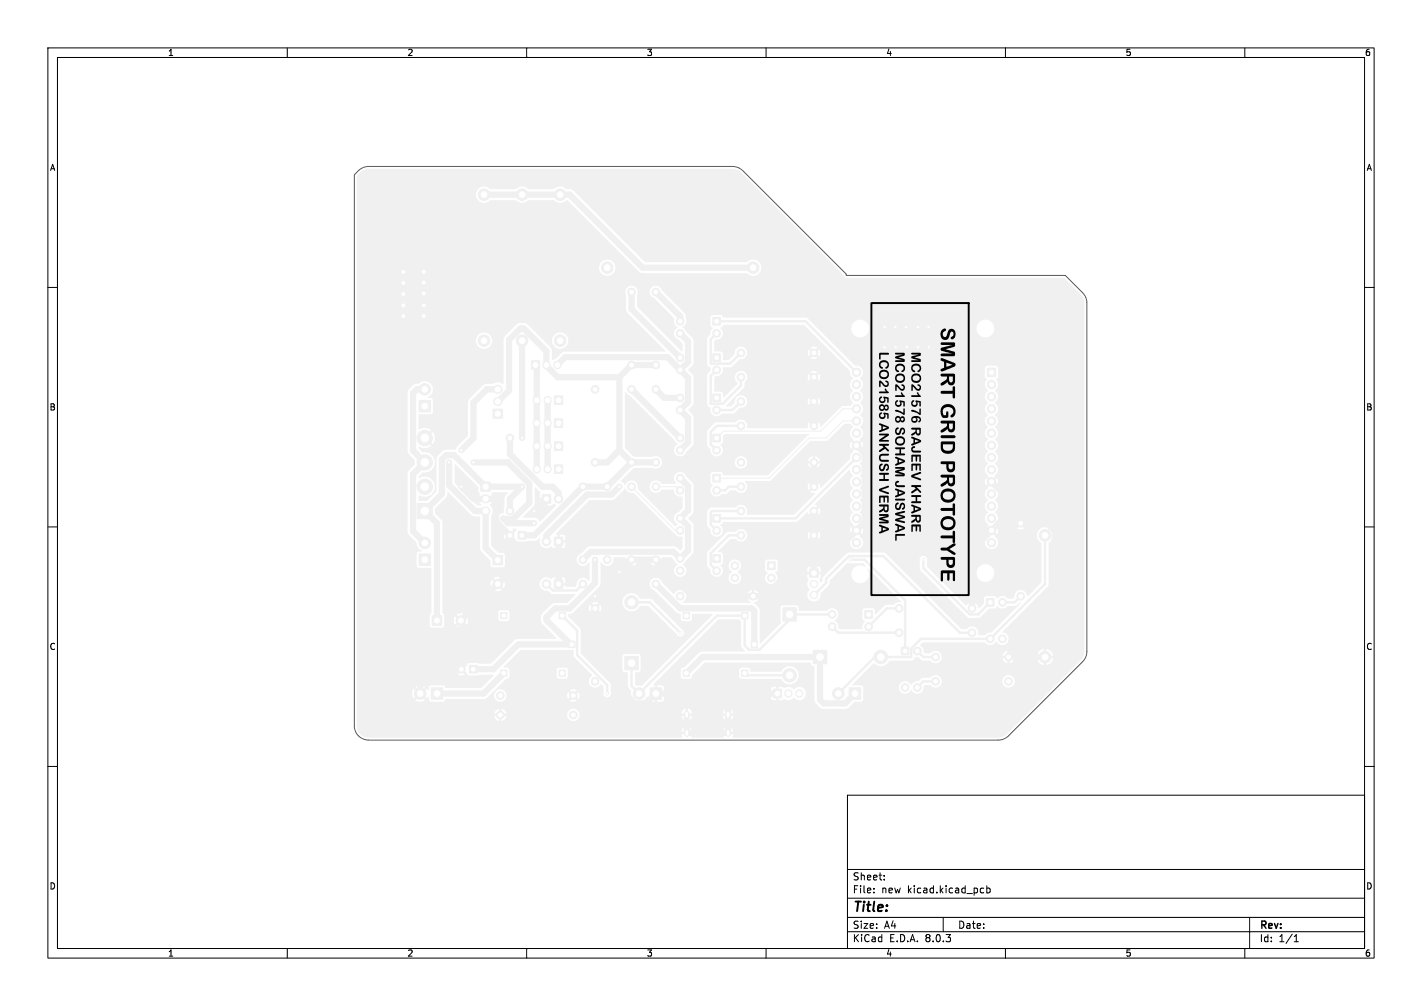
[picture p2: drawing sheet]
<svg xmlns="http://www.w3.org/2000/svg" width="297mm" height="210mm" viewBox="0 0 297 210" stroke-linecap="round" stroke-linejoin="round" font-family="sans-serif">
<defs><g id="words">
<text font-size="4.2" x="196" y="68.3" transform="rotate(90 196 68.3)">SMART GRID PROTOTYPE</text>
<g font-size="2.8">
<text x="183.3" y="73.4" transform="rotate(90 183.3 73.4)">LCO21585 ANKUSH VERMA</text>
<text x="186.6" y="73.4" transform="rotate(90 186.6 73.4)">MCO21578 SOHAM JAISWAL</text>
<text x="190" y="73.4" transform="rotate(90 190 73.4)">MCO21576 RAJEEV KHARE</text>
<text x="178" y="190.9">Title:</text>
</g>
<g font-size="2.1">
<text x="178" y="184">Sheet:</text>
<text x="178" y="186.7">File:</text>
<text x="184.1" y="186.7">new</text>
<text x="189.6" y="186.7">kicad.kicad_pcb</text>
<text x="178" y="196.9">KiCad</text>
<text x="178" y="194.1">Size:</text>
<text x="184.7" y="194.1">A4</text>
<text x="185.7" y="196.9">E.D.A.</text>
<text x="193.3" y="196.9">8.0.3</text>
<text x="200" y="194.1">Date:</text>
<text x="263" y="194.3">Rev:</text>
<text x="263" y="196.9">Id:</text>
<text x="267.1" y="196.9">1/1</text>
</g>
<g font-size="1.8">
<text x="35" y="11.9">1</text>
<text x="85" y="11.9">2</text>
<text x="135" y="11.9">3</text>
<text x="185" y="11.9">4</text>
<text x="235" y="11.9">5</text>
<text x="285" y="11.9">6</text>
<text x="10.3" y="35.9">A</text>
<text x="285.4" y="35.9">A</text>
<text x="10.3" y="85.9">B</text>
<text x="285.3" y="85.9">B</text>
<text x="10.3" y="135.9">C</text>
<text x="285.3" y="135.9">C</text>
<text x="10.3" y="185.9">D</text>
<text x="285.3" y="185.9">D</text>
<text x="35" y="199.9">1</text>
<text x="85" y="199.9">2</text>
<text x="135" y="199.9">3</text>
<text x="185" y="199.9">4</text>
<text x="235" y="199.9">5</text>
<text x="285" y="199.9">6</text>
</g>
</g></defs>
<g fill="#f0f0f0" stroke="#f0f0f0" stroke-width=".21">
<path d="M206.2 76.8h1.8v1.8h-1.8z"/>
<path d="M177.4 143.6h2.4v2.4h-2.4z"/>
<path d="M180.6 127.5h1.6v1.6h-1.6z"/>
<path d="M148.9 99h1.6v1.6h-1.6z"/>
<path d="M103 85.4h2v1.9h-2z"/>
<path d="M115.8 112.1h1.8v1.8h-1.8z"/>
<path d="M115.8 97h1.7v1.8h-1.7z"/>
<path d="M87.1 105.1h3.2v3.2h-3.2z"/>
<path d="M100.4 100.6h2v2h-2z"/>
<path d="M115.8 87.4h1.7v1.8h-1.7z"/>
<path d="M148.9 73.9h1.6v1.6h-1.6z"/>
<path d="M148.9 82.3h1.6v1.6h-1.6z"/>
<path d="M148.9 115.8h1.6v1.6h-1.6z"/>
<path d="M148.9 66.3h1.6v1.6h-1.6z"/>
<path d="M108.2 111h1.6v1.6h-1.6z"/>
<path d="M135.8 143.6h2.4v2.4h-2.4z"/>
<path d="M115.8 92.2h1.7v1.8h-1.7z"/>
<path d="M148.9 90.6h1.6v1.6h-1.6z"/>
<path d="M154.9 127.9h1.3v1.3h-1.3z"/>
<path d="M156.9 133.9h1.3v1.3h-1.3z"/>
<path d="M154.9 139.9h1.3v1.3h-1.3z"/>
<path d="M142.7 139.9h1.3v1.3h-1.3z"/>
<path d="M142.7 127.9h1.3v1.3h-1.3z"/>
<path d="M113.2 103.2h1.8v1.8h-1.8z"/>
<path d="M116.8 127.9h1.3v1.3h-1.3z"/>
<path d="M118.8 133.9h1.3v1.3h-1.3z"/>
<path d="M116.8 139.9h1.3v1.3h-1.3z"/>
<path d="M104.6 139.9h1.3v1.3h-1.3z"/>
<path d="M104.6 127.9h1.3v1.3h-1.3z"/>
<path d="M115.8 121h1.8v1.8h-1.8z"/>
<path d="M115.8 82.6h1.7v1.8h-1.7z"/>
<path d="M188.2 135.1h1.6v1.6h-1.6z"/>
<path d="M163.5 126.9h2.8v2.8h-2.8z"/>
<path d="M111 75.3h1.7v1.8h-1.7z"/>
<path d="M103 115.9h2v2h-2z"/>
<path d="M90.3 128.5h2v2h-2z"/>
<path d="M87.5 83.6h2.4v2.4h-2.4z"/>
<path d="M161.5 143.9h1.7v1.8h-1.7z"/>
<path d="M169.1 118.8h1.8v1.7h-1.8z"/>
<path d="M206 124.9h1.6v1.6h-1.6z"/>
<path d="M98 138.9h1.6v1.6h-1.6z"/>
<path d="M160.3 117.3h1.6v1.6h-1.6z"/>
<path d="M169.9 135.8h2.8v2.8h-2.8z"/>
<path d="M90.1 143.6h2.4v2.4h-2.4z"/>
<path d="M148.9 107.4h1.6v1.6h-1.6z"/>
<path d="M87.5 115.6h2.4v2.4h-2.4z"/>
<path d="M130.5 137h2.8v2.8h-2.8z"/>
<circle cx="187.8" cy="132.1" r=".8"/>
<circle cx="203" cy="132.1" r=".8"/>
<circle cx="207.1" cy="80.3" r=".88"/>
<circle cx="207.1" cy="82.8" r=".88"/>
<circle cx="207.1" cy="85.3" r=".88"/>
<circle cx="207.1" cy="87.9" r=".88"/>
<circle cx="207.1" cy="90.4" r=".88"/>
<circle cx="207.1" cy="93" r=".88"/>
<circle cx="207.1" cy="95.5" r=".88"/>
<circle cx="207.1" cy="98" r=".88"/>
<circle cx="207.1" cy="100.6" r=".88"/>
<circle cx="207.1" cy="103.1" r=".88"/>
<circle cx="207.1" cy="105.7" r=".88"/>
<circle cx="207.1" cy="108.2" r=".88"/>
<circle cx="207.1" cy="110.7" r=".88"/>
<circle cx="207.1" cy="113.3" r=".88"/>
<circle cx="178.9" cy="113.3" r=".88"/>
<circle cx="178.9" cy="110.7" r=".88"/>
<circle cx="178.9" cy="108.2" r=".88"/>
<circle cx="178.9" cy="105.7" r=".88"/>
<circle cx="178.9" cy="103.1" r=".88"/>
<circle cx="178.9" cy="100.6" r=".88"/>
<circle cx="178.9" cy="98" r=".88"/>
<circle cx="178.9" cy="95.5" r=".88"/>
<circle cx="178.9" cy="93" r=".88"/>
<circle cx="178.9" cy="90.4" r=".88"/>
<circle cx="178.9" cy="87.9" r=".88"/>
<circle cx="178.9" cy="85.3" r=".88"/>
<circle cx="178.9" cy="82.8" r=".88"/>
<circle cx="178.9" cy="80.3" r=".88"/>
<circle cx="178.9" cy="77.7" r=".88"/>
<circle cx="187.8" cy="127" r=".8"/>
<circle cx="203" cy="127" r=".8"/>
<circle cx="137" cy="101.6" r=".8"/>
<circle cx="137" cy="116.8" r=".8"/>
<circle cx="175.1" cy="144.8" r="1.2"/>
<circle cx="170" cy="88.9" r=".8"/>
<circle cx="154.8" cy="88.9" r=".8"/>
<circle cx="181.4" cy="130.8" r=".8"/>
<circle cx="173.8" cy="130.8" r=".8"/>
<circle cx="173.8" cy="128.3" r=".8"/>
<circle cx="149.7" cy="102.4" r=".8"/>
<circle cx="142.1" cy="102.4" r=".8"/>
<circle cx="142.1" cy="99.8" r=".8"/>
<circle cx="124.3" cy="127" r=".8"/>
<circle cx="124.3" cy="142.2" r=".8"/>
<circle cx="114.1" cy="113" r=".9"/>
<circle cx="126.8" cy="55.9" r="1.2"/>
<circle cx="157.3" cy="55.9" r="1.2"/>
<circle cx="170" cy="101.6" r=".8"/>
<circle cx="154.8" cy="101.6" r=".8"/>
<circle cx="88.7" cy="101.6" r="1.6"/>
<circle cx="88.7" cy="96.5" r="1.6"/>
<circle cx="88.7" cy="91.4" r="1.6"/>
<circle cx="126.8" cy="101.6" r=".8"/>
<circle cx="126.8" cy="116.8" r=".8"/>
<circle cx="131.9" cy="101.6" r=".8"/>
<circle cx="131.9" cy="116.8" r=".8"/>
<circle cx="137" cy="76.2" r=".8"/>
<circle cx="137" cy="61" r=".8"/>
<circle cx="218.3" cy="111.8" r="1.2"/>
<circle cx="218.3" cy="137.2" r="1.2"/>
<circle cx="170" cy="106.7" r=".8"/>
<circle cx="154.8" cy="106.7" r=".8"/>
<circle cx="154.8" cy="96.5" r=".8"/>
<circle cx="170" cy="96.5" r=".8"/>
<circle cx="170" cy="78.7" r=".8"/>
<circle cx="154.8" cy="78.7" r=".8"/>
<circle cx="124.3" cy="96.5" r=".8"/>
<circle cx="124.3" cy="81.3" r=".8"/>
<circle cx="137" cy="121.9" r=".8"/>
<circle cx="121.7" cy="121.9" r=".8"/>
<circle cx="109" cy="71.1" r="1.2"/>
<circle cx="109" cy="40.6" r="1.2"/>
<circle cx="149.7" cy="77.2" r=".8"/>
<circle cx="142.1" cy="77.2" r=".8"/>
<circle cx="142.1" cy="74.7" r=".8"/>
<circle cx="121.7" cy="116.8" r=".8"/>
<circle cx="121.7" cy="101.6" r=".8"/>
<circle cx="119.7" cy="149.2" r=".8"/>
<circle cx="104.5" cy="149.2" r=".8"/>
<circle cx="131.9" cy="96.5" r=".8"/>
<circle cx="131.9" cy="81.3" r=".8"/>
<circle cx="170" cy="83.8" r=".8"/>
<circle cx="154.8" cy="83.8" r=".8"/>
<circle cx="149.7" cy="85.6" r=".8"/>
<circle cx="142.1" cy="85.6" r=".8"/>
<circle cx="142.1" cy="83.1" r=".8"/>
<circle cx="149.7" cy="119.1" r=".8"/>
<circle cx="142.1" cy="119.1" r=".8"/>
<circle cx="142.1" cy="116.6" r=".8"/>
<circle cx="149.7" cy="69.6" r=".8"/>
<circle cx="142.1" cy="69.6" r=".8"/>
<circle cx="142.1" cy="67.1" r=".8"/>
<circle cx="106.5" cy="106.7" r=".8"/>
<circle cx="106.5" cy="91.4" r=".8"/>
<circle cx="119.7" cy="145.2" r=".8"/>
<circle cx="104.5" cy="145.2" r=".8"/>
<circle cx="213.2" cy="109.2" r=".8"/>
<circle cx="213.2" cy="124.5" r=".8"/>
<circle cx="106.5" cy="111.8" r=".8"/>
<circle cx="170" cy="111.8" r=".8"/>
<circle cx="154.8" cy="111.8" r=".8"/>
<circle cx="133.5" cy="144.8" r="1.2"/>
<circle cx="149.7" cy="94" r=".8"/>
<circle cx="142.1" cy="94" r=".8"/>
<circle cx="142.1" cy="91.4" r=".8"/>
<circle cx="142.1" cy="124.5" r=".8"/>
<circle cx="157.3" cy="124.5" r=".8"/>
<circle cx="116.7" cy="104.1" r=".9"/>
<circle cx="114.1" cy="121.9" r=".9"/>
<circle cx="191.6" cy="135.9" r=".8"/>
<circle cx="191.6" cy="143.5" r=".8"/>
<circle cx="189" cy="143.5" r=".8"/>
<circle cx="131.9" cy="76.2" r=".8"/>
<circle cx="131.9" cy="61" r=".8"/>
<circle cx="164.9" cy="141" r="1.4"/>
<circle cx="104" cy="121.9" r="1"/>
<circle cx="96.3" cy="129.5" r="1"/>
<circle cx="101.1" cy="71.1" r="1.2"/>
<circle cx="101.1" cy="40.6" r="1.2"/>
<circle cx="88.7" cy="81.3" r="1.2"/>
<circle cx="170" cy="73.7" r=".8"/>
<circle cx="154.8" cy="73.7" r=".8"/>
<circle cx="210.6" cy="142.2" r=".8"/>
<circle cx="195.4" cy="142.2" r=".8"/>
<circle cx="209.4" cy="125.7" r=".8"/>
<circle cx="209.4" cy="133.4" r=".8"/>
<circle cx="206.8" cy="133.4" r=".8"/>
<circle cx="96.3" cy="139.7" r=".8"/>
<circle cx="161.1" cy="120.6" r=".8"/>
<circle cx="153.5" cy="120.6" r=".8"/>
<circle cx="153.5" cy="118.1" r=".8"/>
<circle cx="195.4" cy="137.2" r=".8"/>
<circle cx="210.6" cy="137.2" r=".8"/>
<circle cx="137" cy="96.5" r=".8"/>
<circle cx="137" cy="81.3" r=".8"/>
<circle cx="117" cy="71.1" r="1.2"/>
<circle cx="117" cy="40.6" r="1.2"/>
<circle cx="184" cy="137.2" r="1.4"/>
<circle cx="87.8" cy="144.8" r="1.2"/>
<circle cx="149.7" cy="110.7" r=".8"/>
<circle cx="142.1" cy="110.7" r=".8"/>
<circle cx="142.1" cy="108.2" r=".8"/>
<circle cx="88.7" cy="113.3" r="1.2"/>
<circle cx="131.9" cy="125.7" r="1.4"/>
<circle cx="189.3" cy="68.3" r=".3"/>
<circle cx="96.3" cy="101.6" r=".3"/>
<circle cx="84.3" cy="61.4" r=".45"/>
<circle cx="187.1" cy="72.5" r=".3"/>
<circle cx="124.3" cy="124.5" r=".3"/>
<circle cx="84.3" cy="63.8" r=".45"/>
<circle cx="189.4" cy="72.5" r=".3"/>
<circle cx="88.5" cy="56.8" r=".45"/>
<circle cx="187" cy="68.3" r=".3"/>
<circle cx="84.3" cy="59.1" r=".45"/>
<circle cx="84.3" cy="56.8" r=".45"/>
<circle cx="88.5" cy="65.9" r=".45"/>
<circle cx="84.3" cy="66" r=".45"/>
<circle cx="191.8" cy="72.5" r=".3"/>
<circle cx="88.5" cy="61.2" r=".45"/>
<circle cx="194" cy="72.5" r=".3"/>
<circle cx="191.8" cy="68.3" r=".3"/>
<circle cx="184.8" cy="72.5" r=".3"/>
<circle cx="88.5" cy="63.8" r=".45"/>
<circle cx="111.6" cy="106.7" r=".3"/>
<circle cx="129.4" cy="119.4" r=".3"/>
<circle cx="88.5" cy="59" r=".45"/>
<circle cx="184.8" cy="68.3" r=".3"/>
<circle cx="193.9" cy="68.3" r=".3"/>
<circle cx="109" cy="101.6" r=".3"/>
<circle cx="93.8" cy="96.5" r=".3"/>
<circle cx="96.3" cy="94" r=".3"/>
<circle cx="126.8" cy="144.8" r=".3"/>
<circle cx="124.3" cy="116.8" r=".3"/>
<circle cx="142.1" cy="132.1" r=".3"/>
<circle cx="109" cy="91.4" r=".3"/>
<circle cx="111.6" cy="109.2" r=".3"/>
<circle cx="98.9" cy="96.5" r=".3"/>
<circle cx="129.4" cy="101.6" r=".3"/>
<circle cx="192.9" cy="116.8" r=".3"/>
<circle cx="177.6" cy="116.8" r=".3"/>
</g>
<path d="M103.9 83.8h.1M103.9 81.3h.1M101.4 104.1h.1M101.4 106.7h.1" fill="none" stroke="#f0f0f0" stroke-width="1.9"/>
<g fill="none" stroke="#f0f0f0" stroke-width="1.7">
<path d="M114.1 76.2h.1M116.4 76.2h.1M112.1 83.5v.1M112.1 88.3v.1M112.1 93.1v.1M112.1 97.9v.1M114.4 83.5v.1M114.4 88.3v.1M114.4 93.1v.1M114.4 97.9v.1M170 121.9h.1M170 124.2h.1"/>
<path d="M164.7 144.7v.1M166.9 144.7v.1"/>
</g>
<path d="M143.4 148.9v.6M143.4 152.7v.6M152.1 148.9v.6M152.1 152.7v.6" fill="none" stroke="#f0f0f0" stroke-width="1.1"/>
<g fill="none" stroke="#f0f0f0" stroke-width="1.3">
<path d="M101.1 40.6h17.9l15.2 15.3h23.1M109 71.1v20.3M111.8 76.2l.3 .3v21.4M116.4 76.2l1.7-1.6h21.3l4.3 4.3v5l-1.6 1.7 1.6 1.6v5.1l-1.6 1.7M129.4 78.7h-12.9l-2.4-2.3v-3.1l-4.7-4.7h-.7l-2.4 2.3v10.6l-2.3 2.3M129.4 78.7v15.3M131.9 61v3.5l10.2 10.2M137 76.2h-5.1l-2.5 2.5M137 61l5.1 5v1.1M142.1 69.6l1.6 1.6v4.4l-1.6 1.6M170 78.7v10.2M88.7 81.3h-1.7l-.7 .7v12.1l2.4 2.4-2.4 2.5v11.9l2.4 2.4"/>
<path d="M93.8 96.5v4.8l5.4 5.4h2.2v7.7l2.6 2.5M98.9 96.5h7.2l4.4 4.5v4l-3.3 3.3h-2M104 81.3h-2.3l-2.8 2.8v7.3l-2.6 2.6M106.5 91.4v3.4l6.8 6.8h2.1l1.3 1.3v1.2M114.4 83.5v14.4M129.4 94l2.5 2.5M129.4 94l-2.6 2.5h-2.5M131.9 96.5l-5.1 5.1h-5.1l-10.1 10.2h-2.6M131.9 96.5h5.1M131.9 81.3l10.2 10.1M137 81.3l1.8 1.8h3.3M142.1 99.8l1.6 1.7v5.1l-1.6 1.6 1.6 1.7v5l-1.6 1.7-1.4-1.4h-17.3l-1.7 1.6"/>
<path d="M170 96.5v5.1M178.9 93l1.7 1.7v14.2l-1 1M96.3 101.6l2.6 2.5h4.7v4.8l2.9 2.9v7.6l-10.2 10.1v10.2h-5.2l-3.3 3.4v1.7M105.1 108.3l1 .9h5.5M106.5 106.7v-2.6l2.5-2.5h-7.6l-6.6-6.6h-1.6l-.9 .9v7.2l-3.6 3.6 2.6 2.5v20.3M114.1 104.1l-2.5 2.6M116.7 113v8.9M124.3 116.8v4.9l-5.3 5.3h-3.1l-1.8 1.8v.6l5.1 5.1M129.4 101.6l-1.7 1.6h-5.1l-8.5 8.6v1.2M170 106.7v12.9M178.9 110.7l-3.6 3.6h-5.3l-10.2 10.2h-15.2l-7.6-7.7h-5.1l-7.6 7.7M180.6 108.8l2 1.9h24.5"/>
<path d="M207.1 100.6l6.1 6.1v2.5M119.4 134.5h-11.2l-5.1 5.2h-4.3M124.3 127v11.5l8.3 8.3h2.3l2.1-2h25.4M137 121.9l5.1 5.1h14.9l.5 .5v7M203 127v-12.2l5.6-5.6h10l1.7 1.7v16.6l-9.7 9.7h7.7M105.2 140.5l-4.2 4.3h-9.7M143.3 140.5l3.4-3.3h24.6v8.9l.8 .7h4.4l2.1-2M153.5 144.8l-1.4 1.4v6.8h-8.7v-3.8"/>
</g>
<g fill="none" stroke="#f0f0f0" stroke-width=".5">
<path d="M149.7 69.6l-1.3 1.2v5.1h4.1l2.3-2.2M149.7 77.2l-1.3 1.3v5.8h2.5l3.9-3.8v-1.8M149.7 67.1h18.5l10.7 10.6M154.8 88.9h-5.1l-1.3 1.3v2.5l1.3 1.3M154.8 83.8l-1.8 1.8h-3.3M178.9 95.5l-12.7 12.7h-16.5M154.8 101.6h-2.6l-.7 .8h-1.8M154.8 106.7h-6.1l-.3 .3v2.5l1.3 1.2M154.8 111.8h-2.6l-3.8 3.7v2.4l1.3 1.2M177.6 116.8h3l8.4 8.5v10.6M192.9 116.8v1.8l9.6 9.6h1.8l2.5-2.5M218.3 111.8v10.1l-11.5 11.5h-14.4l-2.1 2v1.8h-7.6l-7.6 7.6"/>
<path d="M114.1 121.9l1.4 1.4h4.9l1.3-1.4M117.4 128.5l3.1 3.1v5.1l6.3 6.3v1.8M131.9 125.7h3.8l6.4 6.4M170 124.2l2.5-2.5v-.8l4.8-4.8h7.2l16 16h2.5M173.8 128.3h-8.9v1.1l-6.3 6.2h-2.2l-.9-.9v-6.2h-5.8l-16.2 16.3-1.6-1.6v-4.8M173.8 130.8l1.3 1.3h12.7M187.8 127h-2.6l-3.8 3.8M191.6 135.9l1.2 1.3h2.6M213.2 124.5l-1.3 1.2h-2.5M155.5 140.5l.5 .5h8.9M195.4 142.2h-2.5l-1.3 1.3"/>
</g>
<path d="M178.9 87.9h-2.8l-3.6 3.5h-3.5l-8.4 8.4h-10.9M178.9 85.3h-2.8l-4.7 4.7h-20.3l-1.4 1.4M131.9 101.6l9.1 9.1h1.1M137 101.6h4.3l.8 .8" fill="none" stroke="#f0f0f0" stroke-width=".21"/>
<g fill="#f0f0f0">
<path d="M107.1 110.4h.7l.1 .1-.2 .5-.8 .7-.4-.3 .7-.7z"/>
<path d="M111.7 101.8h.2l1 .9-.2 .4v.8h1v.5h-1l.2 1 1 .1v-1h.5v1h.7l.5-.4 .5 .4-3.2 3.4-.2-.1a1.15 1.15 0 0 0-1-.7h-2.3l-.1-.2 2.3-2.5z"/>
<path d="M95 97h.2l4.7 4.7v1l.4 .4-.4 .8h1v.5h-1l.2 .5 .4 .4v.2h-.8l-4.7-4.7z"/>
<path d="M74.5 36.7l.7-.7a2.51 2.51 0 0 1 1.9-.7h76.5l1.2 .7 19.9 19.9h-15.7a1.74 1.74 0 0 0-1.1-1.6 1.74 1.74 0 0 0-1.9 .4h-21.3l-15-14.9-.4-.3h-1a1.8 1.8 0 0 0-2.6 0h-5.4a1.8 1.8 0 0 0-2.6 0h-5.3a1.72 1.72 0 0 0-2.5-.1 1.72 1.72 0 0 0 0 2.5 1.72 1.72 0 0 0 2.5-.1h5.4a1.8 1.8 0 0 0 2.6 0h5.3a1.8 1.8 0 0 0 2.6 0h.3l14 14.1h-4.1v-.3a1.71 1.71 0 0 0-2.7-1.1 1.71 1.71 0 0 0 .2 2.9 1.71 1.71 0 0 0 2.5-1.5h4.1l.9 .9 .6 .2h21.9a1.72 1.72 0 0 0 1.9 .5 1.72 1.72 0 0 0 1.1-1.6h15.7l1.5 1.5 .2 .4 .3 .2h45.5l3.5 3.4a2.51 2.51 0 0 1 .8 1.8v5.3h-18.8a1.85 1.85 0 0 0-1.9-1.8 1.85 1.85 0 0 0-1.8 1.8h-22.5v-.3a1.85 1.85 0 0 0-3-1.1 1.85 1.85 0 0 0 .4 3.2 1.85 1.85 0 0 0 2.6-1.8h22.5v.2a1.85 1.85 0 0 0 1.9 1.7 1.85 1.85 0 0 0 1.8-1.9h18.8v11.8h-18l-.5-1.1 .5-.5v-2l-.5-.4-2 .1-.3 .3v1h-25.4a1.46 1.46 0 0 0-1.7-1.4l-10.2-10h-17.3l-.5-.5h-1.8l-.4 .3v1.8l.5 .6a1.54 1.54 0 0 0-.5 1.4l-.6 .6-.1 .7h-2.8l-.3-.7-1.3-1.3-.7-.9a1.34 1.34 0 0 0 .6-1.9v-.6l-.3-.5-4.7-4.7a1.31 1.31 0 0 0-2.1-.6 1.31 1.31 0 0 0 .5 2.2l4.3 4.4a1.45 1.45 0 0 0 .6 1.7 1.37 1.37 0 0 0-.7 1.3 1.37 1.37 0 0 0 .9 1.3l.8 .8v1.7l-9.4-9.3v-2.6a1.31 1.31 0 0 0-1.2-1.8 1.31 1.31 0 0 0-1.1 1.9v3l.1 .5 6 6h-18.2v-.2a1.7 1.7 0 0 0-2.7-1.2 1.7 1.7 0 0 0 .2 2.9 1.7 1.7 0 0 0 2.5-1.5h18.2l2.1 2.2-.1 .1h-20.9l-.7 .3-1.1 1.1-.9 .4v-2l-.3-.6-4.8-4.9-.7-.3-1.1 .1-.5 .2-2.5 2.5-.2 .9h-2.4v-.2a1.7 1.7 0 0 0-2.7-1.2 1.7 1.7 0 0 0 .2 2.9 1.7 1.7 0 0 0 2.5-1.5h2.4v9l-.2 .1a1.61 1.61 0 0 0-1.9-.1h-1.5l-.5 .2-3.3 3.3-.1 7.4-2.2 2.2-.4 .7-2.4 .1-1.4 1.3-.1 .5-.1 6.9-2 1.9h-1.6v-1.2a2.14 2.14 0 0 0 3.3-1.8 2.14 2.14 0 0 0-3.3-1.8v-.4l.7-.8a2.15 2.15 0 0 0 2.6-2.1 2.15 2.15 0 0 0-2.6-2.1l-.8-.8v-.3l.2-.1a2.08 2.08 0 0 0 2.4-.1l-.9-.9 .3-.4 1 .9 .1-.2a2.1 2.1 0 0 0-.1-2.4l-1 1-.3-.4 .9-.9-.1-.1a2.71 2.71 0 0 0-2.5-.1v-3l2.6-.1 .4-.4v-2.6l-.2-.4-.9-.1a1.75 1.75 0 0 0 .8-2.7 1.75 1.75 0 0 0-2.7-.2l-.6 .1-.5 .2-.9 .9-.3 .6v12.3l.3 .6 1.3 1.4-.1 .8-1.2 1.2-.3 .7v12.1l.3 .6 1.6 1.7a1.87 1.87 0 0 0 1.1 1.7l-.1 .1-.7 .1-.3 .3 .1 2.8 .3 .2h2.6l.1 .2v9.3l-.3 .4v2.2l.4 .4h2.2l.4-.4v-2.2l-.4-.4v-18.9l-.3-.6-1.3-1.3v-1l2.4-2.4 .4-1.1 4.9 4.9 .4 .2h1.3l.2 7 2 2.2 .2 1.3 .3 .1h2.2l.4-.4-.1-2.3-.3-.3h-1l-1.5-1.5v-6.2a1.64 1.64 0 0 0-.3-2.3l.4-.5 .2-.5h-1v-.5h1l-.3-.8 .3-.3h3.1l.1 .2-.7 .9v2.1l-.2 1.1a1.18 1.18 0 0 0-1.2 .8 1.18 1.18 0 0 0 .4 1.3l.9 .9 .7 .3-.2 .3 .7 .7-.4 .3-.7-.7-.1 .3-.1 .7 .2 .5 .7-.7 .4 .4-.7 .6a1.28 1.28 0 0 0 1.4 0l-.7-.6 .4-.4 .8 .7 .1 .4 .4 .2 3.5-.2 1.1-.6a1.51 1.51 0 0 0 .5 1.9 1.51 1.51 0 0 0 1.9-.2l.5 .4h.7v-1h.5v1l1-.1 .2-1h-1.1v-.5h1.1l-.1-.9-.3-.3h-.8v1.1h-.5v-1.1l-.3-.1 7-7.1 5.1-.1 2.4-2.4a1.54 1.54 0 0 0 1.7 1l8.3 8.2a2.29 2.29 0 0 0 1.8 .9l.2 .1v2.3l-.5 .5-.8-.7-.5-.2h-17.5l-.7 .3-1.2 1.3a1.33 1.33 0 0 0-.6 2.1 1.33 1.33 0 0 0 2.2-.3l.1 .1v3.7l-.2 .1a1.33 1.33 0 0 0-1.6-.6 1.33 1.33 0 0 0-.9 1.5l-.4 .3h-1.8l-.1-.3h-1.1v-.5h1.1v-.8l-.4-.4h-.8v1h-.5v-1h-.7l-.5 .4a1.47 1.47 0 0 0-1.6-.3 1.47 1.47 0 0 0-.9 1.3h-7.2l-.3-.8-.8 .7-.3-.4 .7-.7a1.48 1.48 0 0 0-1.7 0l.7 .7-.3 .4-.8-.7-.2 .3v.8l.2 .6 .8-.8 .3 .4-.7 .7a1.48 1.48 0 0 0 1.7 0l-.7-.7 .3-.4 .8 .8 .3-.9h7.2a1.48 1.48 0 0 0 1.8 1.4l.5 .6 .4 .1h4.7l.1 .2-1.7 1.7h-2.7l-.5 .1-1.8 1.8h-7.1l-.4-.4h-1.5l-.4 .4v1.4l.1 .3h-6.4l-.3-.8-.8 .7-.3-.3 .7-.8a1.48 1.48 0 0 0-1.7 0l.7 .8-.3 .3-.8-.7-.2 .4v.7l.2 .6 .8-.7 .3 .3-.7 .8a1.48 1.48 0 0 0 1.7 0l-.7-.8 .3-.3 .8 .7 .3-.9h6.4l.3 .2h1.5l.4-.4v-1.5h7.1l-.5 .8 .1 1.3 3.1 3.3-.1 .2h-8.1l-.5 .2-4.9 4.9-4.7-.1-1.2 1.3-.3-.4 .7-.7a1.28 1.28 0 0 0-1.5 0l.7 .7-.4 .4-.6-.7-.2 .3v.6l.2 .5 .6-.7 .4 .4-.7 .7a1.28 1.28 0 0 0 1.5 0l-.7-.7 .3-.4 1.2 1.3 5.1-.1 .1 .1-2.6 2.6h-7.4l-.5-.5h-2.6l-.4 .2-.1 .9-.4-.4-.8 .8-.3-.4 .8-.8a1.69 1.69 0 0 0-2.1 0l.9 .8-.4 .4-.8-.8a1.7 1.7 0 0 0 0 2l.8-.8 .4 .3-.9 .8 .2 .2a1.69 1.69 0 0 0 1.9-.2l-.8-.8 .3-.3 .8 .8 .3-.4h.1l.1 .8 .4 .3h2.6l.5-.6h8.2l.4-.2 4.1-4a.52 .52 0 0 0 .6-.5l-.1-1.6-.3-.2h-.7l-.1-.2 3.6-3.5h10.9l.3 1.5 2.6 2.6h-4l-.4-.4h-1.5l-.4 .4v1.6l.4 .3 1.6-.1 .3-.3v-1.5h4l1.1 1.2a1.34 1.34 0 0 0-.6 1.7 1.34 1.34 0 0 0 1.6 .8l.8-.7 .6 .5v1.9h-5.1l-.2-.7-.7 .7-.3-.4 .7-.7a1.28 1.28 0 0 0-1.5 0l.7 .7-.4 .4-.6-.7-.3 .7h-12.6a1.31 1.31 0 0 0-1.9-1.2 1.31 1.31 0 0 0-.2 2.2 1.31 1.31 0 0 0 2.1-.8v-.2h12.6l.3 .7 .6-.7 .4 .4-.7 .7 .7 .2 .8-.2-.7-.7 .3-.4 .7 .7 .2-.7 5.2 .1a.81 .81 0 0 0 1 .2 .81 .81 0 0 0 .4-1v-1.6l-.2-.4-6.1-6.1v-5l-2.7-2.8 .1-.4 .5-.1 .5-.2 5.6-5.6 .1-.5v-4.3l.2-.1a1.36 1.36 0 0 0 1.8 .6 1.36 1.36 0 0 0 .7-1.6l2.4-.1 .1 .3h1v.5h-1l.5 .7 .6 .3v-.9h.5v.9l.4-.1 .3-.3 .3-.6h-1v-.5h1l.1-.3h2.3l.1 .3h1v.5h-1l.3 .6 .7 .4v-.9h.5v.9l.6-.3 .4-.5 .1-.2h-1v-.5h1l.1-.3h1.8l1.3 1.6a1.32 1.32 0 0 0-.6 1.9 1.32 1.32 0 0 0 2 .2 1.32 1.32 0 0 0-.2-2l-.1-.2 2-2.1 .3-.7-.1-5.4-1.1-1.4 .9-.9 .2-.5 .1-5.4-.3-.7-1.3-1.2a1.34 1.34 0 0 0-2-.7 1.34 1.34 0 0 0-.1 2.1l-3 .1a1.33 1.33 0 0 0-2.1-.4 1.33 1.33 0 0 0 .1 2.1 1.33 1.33 0 0 0 2-.5h2.5a1.49 1.49 0 0 0 1.8 1.5l.1 2.4-1 .9a1.36 1.36 0 0 0-.8 1.2 1.36 1.36 0 0 0 .7 1.3l-.5 .3-7.8-7.8a1.36 1.36 0 0 0-1-1.7 1.36 1.36 0 0 0-1.7 1l-.8-.9 2.6-2.6 .2-.1h3.8a1.31 1.31 0 0 0 2-1.2 1.31 1.31 0 0 0-2-1.1h-3.8l-2-1.9 .1-11.7 .9 .7 9.3 9.3 .7 1a1.31 1.31 0 0 0-.3 2.2 1.31 1.31 0 0 0 2.1-.7l1.3-1.2 .3-.7-.1-5.4-1.1-1.4 .9-.9 .3-.7-.1-5.4-1.1-1.4 .9-.9 .2-.5 .1-4.6h2.8v4.8l.3 .5a.44 .44 0 0 1 .4 .2 .44 .44 0 0 1 0 .5v.3l-.6 .5-.1 .4v6l.3 .5a.44 .44 0 0 1 .4 .2 .44 .44 0 0 1 0 .5 1.34 1.34 0 0 0 .9 1.2 1.34 1.34 0 0 0 1.5-.5h2.4l1.3-1.2a1.33 1.33 0 0 0 1.6-1.2 1.33 1.33 0 0 0-1.5-1.4 1.33 1.33 0 0 0-1.2 1.6l-.7 .7h-1.1l3.7-3.8 .2-1.1a1.33 1.33 0 0 0 .3-2 1.33 1.33 0 0 0-2 0 1.33 1.33 0 0 0 .2 2v.3l-2.9 2.8-.1-.9-.3-.3-1.5-.1v-2.9l.2-.3a1.45 1.45 0 0 0 1.6-1.8l1.9-.1 1.6-1.6a1.33 1.33 0 0 0 1.6-1.3 1.33 1.33 0 0 0-1.5-1.4 1.33 1.33 0 0 0-1.2 1.6l-1.2 1.3h-1.1l-.3-1.7-.2-.1-1.4-.1v-2.1l.2-.3a1.39 1.39 0 0 0 1.5-.8 1.39 1.39 0 0 0-.4-1.7l.3-.2 .3-.4h16.8l5.9 5.9h-2.5l-.2-.8-.7 .7-.4-.3 .7-.7a1.28 1.28 0 0 0-1.4 0l.7 .7-.4 .3-.7-.7-.1 .3-.1 .7 .2 .5 .7-.7 .4 .4-.7 .6a1.28 1.28 0 0 0 1.4 0l-.7-.6 .4-.4 .7 .7 .2-.7h2.5l3.7 3.8a1.38 1.38 0 0 0 .5 1.2h-6.7l-.2-.7-.7 .7-.4-.4 .7-.6a1.28 1.28 0 0 0-1.4 0l.7 .6-.4 .4-.7-.7-.1 .3-.1 .7 .2 .5 .7-.7 .4 .3-.7 .7a1.28 1.28 0 0 0 1.4 0l-.7-.7 .4-.3 .7 .7 .2-.8h6.7l.2 .2a1.79 1.79 0 0 0-.4 2.2l.4 .5a1.4 1.4 0 0 0-.2 2.2h-6.7l-.2-.7-.7 .7-.4-.4 .7-.7a1.28 1.28 0 0 0-1.4 0l.7 .7-.4 .4-.7-.7-.1 .3-.1 .6 .2 .5 .7-.6 .4 .3-.7 .7a1.28 1.28 0 0 0 1.4 0l-.7-.7 .4-.3 .7 .6 .2-.7h6.7l.2 .3-.6 .6-1.9 .2-4.3 4.2-.3-.9-.7 .7-.4-.4 .7-.7-.7-.2-.7 .2 .7 .7-.4 .4-.7-.7-.3 1.2-12.6-.1a1.34 1.34 0 0 0-.7-1.6 1.34 1.34 0 0 0-1.7 .4l-4.1 .1-1.7 1.5-.1 .4v2.7l.1 .4 .6 .5a1.35 1.35 0 0 0 1.8 1.5 1.35 1.35 0 0 0 .3-2.4l.4-.3 .1-1.5 .4-.4 17.6 .1-5.9 5.8h-7l-.1-.2a1.31 1.31 0 0 0-2-.8 1.31 1.31 0 0 0 .2 2.2 1.31 1.31 0 0 0 1.9-1.2h7l-2.8 2.7h-9.2l-.1-.1a.5 .5 0 0 0-.5-.6h-1.7l-.4 .3v1.9l.5 .5a1.35 1.35 0 0 0-.1 2.1 1.35 1.35 0 0 0 2-.2l1-.1 .8-.6h1a1.37 1.37 0 0 0 2.1 .1 1.37 1.37 0 0 0-.1-2l5.3-.1 8.4-8.3 3.5-.1 3.5-3.5h1.3l.6 .6a1.51 1.51 0 0 0 0 2.6l-.1 .1 .7 .7-.3 .4-.7-.7-.3 .8 .3 .7 .7-.7 .3 .4-.7 .7 .1 .1a1.75 1.75 0 0 0-.7 1.6l-.4 .5h-5.8l-.5-.8-.5-.3v1h-.5v-1l-.5 .2-.3 .3-.3 .6h1v.5h-1l.5 .7 .6 .3v-1h.5v1l.5-.3 .4-.5 .1-.2h-1v-.5h6.8l-5.6 5.5h-.2l-.2-.9-.7 .7-.4-.4 .7-.7a1.28 1.28 0 0 0-1.4 0l.7 .7-.4 .4-.7-.7-.2 .5 .1 .6 .1 .3 .7-.7 .4 .4-.7 .7 1 .3-4.4 4.4h-10a1.37 1.37 0 0 0-.4-1.8 1.37 1.37 0 0 0-1.9 .3h-5l-.4 .2-.5 .8v2.7l.1 .4 .6 .5a1.34 1.34 0 0 0 1.8 1.4 1.34 1.34 0 0 0 .3-2.3l.3-.2 .3-.4h15.2l.4-.2 1.9-1.9 .3 .5 .7-.7 .4 .4-.7 .7 .5 .2 .9-.2-.7-.7 .4-.4 .7 .7a1.28 1.28 0 0 0 0-1.4l-.7 .6-.4-.3 .7-.7-.4-.2-.1-.2 7.1-7.1 .2 .1 .2 .5 .5 .6a1.51 1.51 0 0 0 0 2.5 1.51 1.51 0 0 0 0 2.6 1.51 1.51 0 0 0 0 2.5 1.51 1.51 0 0 0 0 2.6l-.1 .1 .7 .7-.3 .4-.7-.7-.3 .7 .3 .8 .7-.7 .3 .4-.6 .6h-6.9l-.2-.8-.7 .7-.4-.3 .7-.7a1.28 1.28 0 0 0-1.4 0l.7 .7-.4 .3-.7-.7-.2 .8h-12.6a1.34 1.34 0 0 0-1-1.3 1.34 1.34 0 0 0-1.5 .5h-1.5l-.4 .2-3.9 3.9-.1 .4v2.5l.1 .4 .6 .5a1.35 1.35 0 0 0 1.8 1.4 1.35 1.35 0 0 0 .3-2.3l.5-.5v-1.8l-.3-.4h-.7v-.2l2.5-2.6h1.2a1.32 1.32 0 0 0 1.4 .5 1.32 1.32 0 0 0 1-1.2h12.6l.2 .7 .7-.7 .4 .4-.7 .6a1.28 1.28 0 0 0 1.4 0l-.7-.6 .4-.4 .7 .7 .2-.7h6.9l-.1 .1 .1 .2a1.4 1.4 0 0 0-.3 2.1 1.4 1.4 0 0 0 2.1-.1 1.4 1.4 0 0 0-.4-2.1l.1-.1-.7-.7 .3-.4 .7 .7 .3-.8-.3-.7-.7 .7-.3-.4 .7-.7-.1-.1a1.5 1.5 0 0 0 0-2.6 1.5 1.5 0 0 0 0-2.5 1.5 1.5 0 0 0 0-2.5 1.5 1.5 0 0 0 0-2.6 1.51 1.51 0 0 0 0-2.5 1.5 1.5 0 0 0 0-2.6l.1-.1-.7-.7 .3-.4 .7 .7 .3-.7-.3-.8-.7 .7-.3-.4 .7-.7-.1-.1a1.5 1.5 0 0 0 0-2.5 1.5 1.5 0 0 0 0-2.6 1.5 1.5 0 0 0 0-2.5 1.5 1.5 0 0 0 0-2.6 1.5 1.5 0 0 0 0-2.5l.5-.6 .2-.7h25.4v1l.4 .5a1.65 1.65 0 0 0 .3 2.4 1.45 1.45 0 0 0 0 2.5 1.51 1.51 0 0 0 0 2.5 1.51 1.51 0 0 0 0 2.5 1.51 1.51 0 0 0 0 2.6 1.51 1.51 0 0 0 0 2.5 1.51 1.51 0 0 0 0 2.6 1.5 1.5 0 0 0 0 2.5l-.1 .1 .7 .7-.4 .4-.6-.7-.3 .8 .3 .8 .6-.7 .4 .3-.7 .7 .1 .1a1.51 1.51 0 0 0 0 2.6 1.51 1.51 0 0 0 0 2.5 1.51 1.51 0 0 0 0 2.6l-.1 .1 .7 .7-.4 .4-.6-.7-.3 .7 .3 .8 .6-.7 .4 .4-.7 .7 .1 .1a1.41 1.41 0 0 0-.4 2.1 1.41 1.41 0 0 0 2.1 .1 1.41 1.41 0 0 0-.3-2.2l.1-.1-.7-.7 .3-.4 .7 .7 .3-.8-.3-.7-.7 .7-.3-.4 .7-.7-.1-.1a1.5 1.5 0 0 0 0-2.6 1.5 1.5 0 0 0 0-2.5 1.5 1.5 0 0 0 0-2.5l.1-.2-.7-.7 .3-.3 .7 .7 .3-.8-.3-.8-.7 .7-.3-.4 .7-.7-.1-.1a1.5 1.5 0 0 0 0-2.5 1.5 1.5 0 0 0 0-2.6 1.5 1.5 0 0 0 0-2.5 1.51 1.51 0 0 0 0-2.5 1.5 1.5 0 0 0 0-2.6 1.5 1.5 0 0 0 0-2.5 1.5 1.5 0 0 0 0-2.6l.5-.6 .2-.6h18v28.9h-12l-.2-.7-.7 .7-.4-.4 .7-.7-.7-.2-.7 .2 .6 .7-.3 .4-.7-.7a1.28 1.28 0 0 0 0 1.4l.7-.6 .3 .3-.6 .7 .7 .2 .7-.2-.7-.7 .4-.3 .7 .6 .2-.7h12v2.6h-6.5l-.1-.3a1.73 1.73 0 0 0-2.7-1.1 1.73 1.73 0 0 0 .3 3v6.1h-9.8a1.85 1.85 0 0 0-2.8-1.5 1.85 1.85 0 0 0 0 3.2 1.85 1.85 0 0 0 2.8-1.4v-.3h9.8v2.2l-2.8 2.7h-.2a1.34 1.34 0 0 0-1.5-1.2 1.34 1.34 0 0 0-1.1 1.5l-.4 .3h-1a1.48 1.48 0 0 0-2.3 0l-.5-.6-1.9 .1-.3 .3v1.2l-1 1h-.2a1.35 1.35 0 0 0-1-1.3v1h-.5v-1l-1.1 .7-8.1-8.1v-1.2a.81 .81 0 0 0-.7-1.1 .81 .81 0 0 0-.8 1.1v1.6l.2 .4 9.8 9.8 2.4 .1 2.1-1.9 1.1-.1 .5-.5a1.45 1.45 0 0 0 2.3 0h1.6l.8-.7h.3l-6.2 6.3a1.51 1.51 0 0 0-1.3 .5l-1.4-.1a1.34 1.34 0 0 0-.7-1.6 1.34 1.34 0 0 0-1.7 .4h-1.1l-16.1-15.9h-7.7l-5 5-.2 .9-.4 .3a.57 .57 0 0 1 0-1v-.7h-1v-.5h1l-.1-1-1-.1v.9h-.5v-.9h-.7l-.4 .2-.1 .9h1v.5h-1v.7h-6.2l-.2-.6-.3-.4 .5-.6v-1.8l-.4-.4-1.9 .1-.3 .3v.9h-5v-.2a1.33 1.33 0 0 0-2.2-.8 1.33 1.33 0 0 0 .4 2.3 1.34 1.34 0 0 0-.6 2 1.34 1.34 0 0 0 2.1 0 1.34 1.34 0 0 0-.5-2l.6-.6 .2-.7h5l.1 1 .4 .4a1.33 1.33 0 0 0 .1 2.3 1.33 1.33 0 0 0 2-1.2l6.3 .1a.36 .36 0 0 1 .2 .4 .36 .36 0 0 1-.2 .3 1.76 1.76 0 0 0 .4 1.7 1.41 1.41 0 0 0 .5 2.4 1.41 1.41 0 0 0 1.8-1.7l1.7-1.7 .2-1 3.7-3.6 .6 .1h2.6l.6 .5-.1 .2a1.87 1.87 0 0 0-2.9 1.2 1.87 1.87 0 0 0 2.2 2.2 1.87 1.87 0 0 0 1.2-2.9l.2-.1 6.8 6.8v.2h-.2a1.51 1.51 0 0 0-1.3 .5l-1.8 .1-2 2-.2-.2v-.7l-.2-.4h-2.1l-.3 .4v1.7l.2 .3 .3 .2v.2a1.82 1.82 0 0 0-.5 1.5h-4.7a.78 .78 0 0 1-.4-.9l-.7-.9a1.35 1.35 0 0 0 .5-2.1 1.35 1.35 0 0 0-2.1 .1h-5.8l-.1-.9-.4-.2h-3.1l-.3 .4 .1 3.3-4.3 4.2-.1-.1v-6.8l-.2-.5-1-.9v-.2a1.37 1.37 0 0 0 1.1-1.1h-1v-.5h1l-.3-.6-.6-.4h-.1v.9h-.5v-.9l-.8 .4-.3 .6h1v.5h-1l.3 .6 .4 .3-.1 .2h-13.9l-.1-.1a1.37 1.37 0 0 0 .3-2.2 1.37 1.37 0 0 0-2.2 .5l-2.5-2.4a1.31 1.31 0 0 0-2.1-.6 1.31 1.31 0 0 0 .5 2.2l4.7 4.7 .9 .3v1.1l.2 .3h1.8l.3-.3v-1l.1-.1h4.2l.1 .1-3.8 3.8h-2.2l-.2-.5-6.5-6.5-.4-.1h-2.1a1.94 1.94 0 0 0-2.8-.9 1.94 1.94 0 0 0-.4 2.9h-4.9l-.2-.7-.7 .7-.4-.4 .7-.7a1.28 1.28 0 0 0-1.4 0l.6 .7-.3 .4-.7-.7-.1 .3-.1 .6 .2 .5 .7-.7 .3 .4-.6 .7a1.28 1.28 0 0 0 1.4 0l-.7-.7 .4-.4 .7 .7 .2-.7h4.9a1.98 1.98 0 0 0 3.2-.5h1.7l5.9 5.9a.81 .81 0 0 0 .9 .5 .81 .81 0 0 0 .7-.8h2.2l-11.1 11-1.1 .1-.2-.4v-2.4l.8-.1 .3-.4-.1-3.1-.4-.3h-2.8l-.4 .2-.1 .3v2.9l.3 .4 .8 .1 .1 2.9 .1 .4 .5 .5a1.77 1.77 0 0 0 1.1 2.2 1.77 1.77 0 0 0 2.2-1l.2 .1v.7l.4 .3h1v-1.2h.5v1.2h1.1l.2-.2 .2-.2v-1.1h-1.2v-.5h1.2l-.1-1.2-.3-.2h-1.1v1.1h-.5v-1.1h-.2v-.2l13.5-13.6h4.3l.5 .4v5.1l.2 .4 .5 .6v.2h-9.1l-.4 .3-3.1 3.1a.58 .58 0 0 0-.7 .4v1.4l.1 .3 .3 .2h1.4a.61 .61 0 0 0 .5-.7l2.7-2.7 22.2 .1a.65 .65 0 0 0 .7 .7v1.9h-3.3v-.3a1.95 1.95 0 0 0-1.7-1.6 1.95 1.95 0 0 0-2 1.1h-6.3l-.2-.6-.4-.2h-1.4l-.4 .4v1.5l.4 .4h8.3a1.95 1.95 0 0 0 2.2 1.1 1.95 1.95 0 0 0 1.5-1.8h3.3v3.6l-1.8-.1a1.43 1.43 0 0 0-1.1-1.1 1.43 1.43 0 0 0-1.4 .5 1.49 1.49 0 0 0-2.1-.2l-.4-.3h-.7v.9h-.5v-.9l-.9 .1-.2 1h.9v.5h-.9v.7l.3 .4 .8 .1v-1h.5v1h.7l.5-.3a1.6 1.6 0 0 0 2-.2 1.38 1.38 0 0 0 1.7 .4 1.38 1.38 0 0 0 .8-1.5h1.8l.1 1.9 1.4 1.4h5.4l1.5-1.4h1.4l.3-.3v-2.9l-.3-.2h-1.8l-.1-.2 4.5-4.4a2.07 2.07 0 0 0 3.3-.6h4.6l.6-.4a.38 .38 0 0 1 .2-.4 .38 .38 0 0 1 .4 .1h.3l.7 .7h1.7a1.32 1.32 0 0 0 2 .2 1.32 1.32 0 0 0-.1-2 1.32 1.32 0 0 0-1.9 .3h-1.1l-.3-.3a1.43 1.43 0 0 0-.7-1.4l.5-.6h13a1.42 1.42 0 0 0 2.4-.2 1.35 1.35 0 0 0 2.4 .2 1.35 1.35 0 0 0-1.1-2.1l9.5-9.7 .2-9a1.7 1.7 0 0 0 .9-1.5h6.5v24.2l-.2 .9h-6.4a1.69 1.69 0 0 0-1.4-1.4v1.1h-.5v-1.1h-.1a1.7 1.7 0 0 0-1.3 1.4h-4.7l-.4-.7-.6-.3v.9h-.5v-.9l-.6 .3-.4 .7h.9v.5h-.9l.4 .8 .6 .2v-.9h.5v.9l.6-.2 .4-.8h-.9v-.5h6.7v.5h-1.1a1.69 1.69 0 0 0 1.4 1.4v-1.1h.5v1.1h.1a1.7 1.7 0 0 0 1.3-1.4h-1.1v-.5h7.5l-.5 .9-4.5 4.4h-9.4v-.2a1.31 1.31 0 0 0-1.4-1.1 1.31 1.31 0 0 0-1.2 1.3h-12.6v-.2a1.35 1.35 0 0 0-1-1 1.35 1.35 0 0 0-1.4 .5h-1.7l-.8 .7a1.54 1.54 0 0 0-1.5 .8 1.34 1.34 0 0 0-2-.5 1.34 1.34 0 0 0 0 2.1 1.34 1.34 0 0 0 2-.6 1.37 1.37 0 0 0 1.7 .8 1.37 1.37 0 0 0 .9-1.5l.3-.3h1.1a1.35 1.35 0 0 0 1.5 .5 1.35 1.35 0 0 0 .9-1.3h12.6l.1 .3a1.31 1.31 0 0 0 1.4 1 1.31 1.31 0 0 0 1.1-1.3h9.4l-6.6 6.6h-61.6l-.2-.6-.6-.3v.8l-.2-.1-.3 .1v-.8a1.04 1.04 0 0 0-.8 .9h-6.5l-.3-.6-.5-.3v.8l-.2-.1-.3 .1v-.8a1.04 1.04 0 0 0-.8 1h.7v.3h-22.1v-.2a1.3 1.3 0 0 0-1.2-1.1 1.3 1.3 0 0 0-1.3 1.1h-12.7l-.3-.6-.7-.4v.9h-.5v-.9l-.8 .4-.3 .6h1v.5h-1l.3 .6 .8 .4v-.9h.5v.9l.7-.4 .3-.6h-1v-.5h13.7a1.3 1.3 0 0 0 1.1 1.5 1.3 1.3 0 0 0 1.4-1.3h22.1v.3h-.7l.1 .5 .7 .5v-.8l.2 .1 .3-.1v.8a1.04 1.04 0 0 0 .8-1h-.8v-.6h.8v-.1h6.5v.1h.8v.6h-.8l.3 .7 .5 .3v-.8l.2 .1 .3-.1v.8a1.04 1.04 0 0 0 .8-1h-.7v-.6h.7v-.1h61.6l-4.4 4.5a2.51 2.51 0 0 1-1.9 .7h-55.3l-.1-.1 .1-.7h-.7v-.4h.7a1.04 1.04 0 0 0-.8-1.1v.8l-.2-.1-.3 .1v-.8l-.7 .5-.1 .6h.8v.4h-.8l.2 .7-.2 .1h-6.5l-.2-.1 .2-.7h-.8v-.4h.8a1.04 1.04 0 0 0-.8-1.1v.8l-.2-.1-.3 .1v-.8l-.7 .5-.1 .6h.7v.4h-.7l.1 .7-.1 .1h-65.4a2.5 2.5 0 0 1-2.5-2.5z"/>
</g>
<g fill="#fff" stroke="#fff" stroke-width=".21">
<circle cx="189.3" cy="68.2" r=".15"/>
<circle cx="96.3" cy="101.6" r=".15"/>
<circle cx="84.3" cy="61.4" r=".3"/>
<circle cx="187.1" cy="72.5" r=".15"/>
<circle cx="124.3" cy="124.5" r=".15"/>
<circle cx="84.3" cy="63.7" r=".3"/>
<circle cx="189.4" cy="72.5" r=".15"/>
<circle cx="88.5" cy="56.7" r=".3"/>
<circle cx="187" cy="68.2" r=".15"/>
<circle cx="84.3" cy="59.1" r=".3"/>
<circle cx="84.3" cy="56.7" r=".3"/>
<circle cx="88.5" cy="65.9" r=".3"/>
<circle cx="84.3" cy="66" r=".3"/>
<circle cx="191.8" cy="72.5" r=".15"/>
<circle cx="88.5" cy="61.3" r=".3"/>
<circle cx="194" cy="72.5" r=".15"/>
<circle cx="191.8" cy="68.2" r=".15"/>
<circle cx="184.8" cy="72.5" r=".15"/>
<circle cx="88.5" cy="63.7" r=".3"/>
<circle cx="111.6" cy="106.7" r=".15"/>
<circle cx="129.4" cy="119.4" r=".15"/>
<circle cx="88.5" cy="59" r=".3"/>
<circle cx="184.8" cy="68.2" r=".15"/>
<circle cx="193.9" cy="68.2" r=".15"/>
<circle cx="109" cy="101.6" r=".15"/>
<circle cx="93.8" cy="96.5" r=".15"/>
<circle cx="96.3" cy="94" r=".15"/>
<circle cx="126.8" cy="144.8" r=".15"/>
<circle cx="124.3" cy="116.8" r=".15"/>
<circle cx="142.1" cy="132.1" r=".15"/>
<circle cx="109" cy="91.4" r=".15"/>
<circle cx="111.6" cy="109.2" r=".15"/>
<circle cx="98.9" cy="96.5" r=".15"/>
<circle cx="129.4" cy="101.6" r=".15"/>
<circle cx="192.9" cy="116.8" r=".15"/>
<circle cx="177.6" cy="116.8" r=".15"/>
<circle cx="187.8" cy="132.1" r=".4"/>
<circle cx="203" cy="132.1" r=".4"/>
<circle cx="205.8" cy="68.6" r="1.6"/>
<circle cx="205.8" cy="119.6" r="1.6"/>
<circle cx="179.7" cy="68.6" r="1.6"/>
<circle cx="179.7" cy="119.9" r="1.6"/>
<circle cx="207.1" cy="77.7" r=".44"/>
<circle cx="207.1" cy="80.3" r=".44"/>
<circle cx="207.1" cy="82.8" r=".44"/>
<circle cx="207.1" cy="85.3" r=".44"/>
<circle cx="207.1" cy="87.9" r=".44"/>
<circle cx="207.1" cy="90.4" r=".44"/>
<circle cx="207.1" cy="93" r=".44"/>
<circle cx="207.1" cy="95.5" r=".44"/>
<circle cx="207.1" cy="98" r=".44"/>
<circle cx="207.1" cy="100.6" r=".44"/>
<circle cx="207.1" cy="103.1" r=".44"/>
<circle cx="207.1" cy="105.7" r=".44"/>
<circle cx="207.1" cy="108.2" r=".44"/>
<circle cx="207.1" cy="110.7" r=".44"/>
<circle cx="207.1" cy="113.3" r=".44"/>
<circle cx="178.9" cy="113.3" r=".44"/>
<circle cx="178.9" cy="110.7" r=".44"/>
<circle cx="178.9" cy="108.2" r=".44"/>
<circle cx="178.9" cy="105.7" r=".44"/>
<circle cx="178.9" cy="103.1" r=".44"/>
<circle cx="178.9" cy="100.6" r=".44"/>
<circle cx="178.9" cy="98" r=".44"/>
<circle cx="178.9" cy="95.5" r=".44"/>
<circle cx="178.9" cy="93" r=".44"/>
<circle cx="178.9" cy="90.4" r=".44"/>
<circle cx="178.9" cy="87.9" r=".44"/>
<circle cx="178.9" cy="85.3" r=".44"/>
<circle cx="178.9" cy="82.8" r=".44"/>
<circle cx="178.9" cy="80.3" r=".44"/>
<circle cx="178.9" cy="77.7" r=".44"/>
<circle cx="187.8" cy="127" r=".4"/>
<circle cx="203" cy="127" r=".4"/>
<circle cx="137" cy="101.6" r=".4"/>
<circle cx="137" cy="116.8" r=".4"/>
<circle cx="178.6" cy="144.8" r=".6"/>
<circle cx="175.1" cy="144.8" r=".6"/>
<circle cx="170" cy="88.9" r=".4"/>
<circle cx="154.8" cy="88.9" r=".4"/>
<circle cx="181.4" cy="128.3" r=".4"/>
<circle cx="181.4" cy="130.8" r=".4"/>
<circle cx="173.8" cy="130.8" r=".4"/>
<circle cx="173.8" cy="128.3" r=".4"/>
<circle cx="149.7" cy="99.8" r=".4"/>
<circle cx="149.7" cy="102.4" r=".4"/>
<circle cx="142.1" cy="102.4" r=".4"/>
<circle cx="142.1" cy="99.8" r=".4"/>
<circle cx="124.3" cy="127" r=".4"/>
<circle cx="124.3" cy="142.2" r=".4"/>
<circle cx="104" cy="86.4" r=".55"/>
<circle cx="104" cy="83.8" r=".55"/>
<circle cx="104" cy="81.3" r=".55"/>
<circle cx="116.7" cy="113" r=".45"/>
<circle cx="114.1" cy="113" r=".45"/>
<circle cx="126.8" cy="55.9" r=".6"/>
<circle cx="157.3" cy="55.9" r=".6"/>
<circle cx="116.7" cy="97.9" r=".5"/>
<circle cx="114.4" cy="97.9" r=".5"/>
<circle cx="112.1" cy="97.9" r=".5"/>
<circle cx="170" cy="101.6" r=".4"/>
<circle cx="154.8" cy="101.6" r=".4"/>
<circle cx="88.7" cy="106.7" r=".8"/>
<circle cx="88.7" cy="101.6" r=".8"/>
<circle cx="88.7" cy="96.5" r=".8"/>
<circle cx="88.7" cy="91.4" r=".8"/>
<circle cx="126.8" cy="101.6" r=".4"/>
<circle cx="126.8" cy="116.8" r=".4"/>
<circle cx="131.9" cy="101.6" r=".4"/>
<circle cx="131.9" cy="116.8" r=".4"/>
<circle cx="101.4" cy="101.6" r=".55"/>
<circle cx="101.4" cy="104.1" r=".55"/>
<circle cx="101.4" cy="106.7" r=".55"/>
<circle cx="137" cy="76.2" r=".4"/>
<circle cx="137" cy="61" r=".4"/>
<circle cx="218.3" cy="111.8" r=".6"/>
<circle cx="218.3" cy="137.2" r=".6"/>
<circle cx="170" cy="106.7" r=".4"/>
<circle cx="154.8" cy="106.7" r=".4"/>
<circle cx="154.8" cy="96.5" r=".4"/>
<circle cx="170" cy="96.5" r=".4"/>
<circle cx="170" cy="78.7" r=".4"/>
<circle cx="154.8" cy="78.7" r=".4"/>
<circle cx="116.7" cy="88.3" r=".5"/>
<circle cx="114.4" cy="88.3" r=".5"/>
<circle cx="112.1" cy="88.3" r=".5"/>
<circle cx="124.3" cy="96.5" r=".4"/>
<circle cx="124.3" cy="81.3" r=".4"/>
<circle cx="137" cy="121.9" r=".4"/>
<circle cx="121.7" cy="121.9" r=".4"/>
<circle cx="109" cy="71.1" r=".6"/>
<circle cx="109" cy="40.6" r=".6"/>
<circle cx="149.7" cy="74.7" r=".4"/>
<circle cx="149.7" cy="77.2" r=".4"/>
<circle cx="142.1" cy="77.2" r=".4"/>
<circle cx="142.1" cy="74.7" r=".4"/>
<circle cx="121.7" cy="116.8" r=".4"/>
<circle cx="121.7" cy="101.6" r=".4"/>
<circle cx="119.7" cy="149.2" r=".4"/>
<circle cx="104.5" cy="149.2" r=".4"/>
<circle cx="131.9" cy="96.5" r=".4"/>
<circle cx="131.9" cy="81.3" r=".4"/>
<circle cx="170" cy="83.8" r=".4"/>
<circle cx="154.8" cy="83.8" r=".4"/>
<circle cx="149.7" cy="83.1" r=".4"/>
<circle cx="149.7" cy="85.6" r=".4"/>
<circle cx="142.1" cy="85.6" r=".4"/>
<circle cx="142.1" cy="83.1" r=".4"/>
<circle cx="149.7" cy="116.6" r=".4"/>
<circle cx="149.7" cy="119.1" r=".4"/>
<circle cx="142.1" cy="119.1" r=".4"/>
<circle cx="142.1" cy="116.6" r=".4"/>
<circle cx="149.7" cy="67.1" r=".4"/>
<circle cx="149.7" cy="69.6" r=".4"/>
<circle cx="142.1" cy="69.6" r=".4"/>
<circle cx="142.1" cy="67.1" r=".4"/>
<circle cx="106.5" cy="106.7" r=".4"/>
<circle cx="106.5" cy="91.4" r=".4"/>
<circle cx="119.7" cy="145.2" r=".4"/>
<circle cx="104.5" cy="145.2" r=".4"/>
<circle cx="213.2" cy="109.2" r=".4"/>
<circle cx="213.2" cy="124.5" r=".4"/>
<circle cx="109" cy="111.8" r=".4"/>
<circle cx="106.5" cy="111.8" r=".4"/>
<circle cx="170" cy="111.8" r=".4"/>
<circle cx="154.8" cy="111.8" r=".4"/>
<circle cx="137" cy="144.8" r=".6"/>
<circle cx="133.5" cy="144.8" r=".6"/>
<circle cx="116.7" cy="93.1" r=".5"/>
<circle cx="114.4" cy="93.1" r=".5"/>
<circle cx="112.1" cy="93.1" r=".5"/>
<circle cx="149.7" cy="91.4" r=".4"/>
<circle cx="149.7" cy="94" r=".4"/>
<circle cx="142.1" cy="94" r=".4"/>
<circle cx="142.1" cy="91.4" r=".4"/>
<circle cx="142.1" cy="124.5" r=".4"/>
<circle cx="157.3" cy="124.5" r=".4"/>
<circle cx="155.5" cy="128.5" r=".4"/>
<circle cx="157.5" cy="134.5" r=".4"/>
<circle cx="155.5" cy="140.5" r=".4"/>
<circle cx="143.3" cy="140.5" r=".4"/>
<circle cx="143.3" cy="128.5" r=".4"/>
<circle cx="114.1" cy="104.1" r=".45"/>
<circle cx="116.7" cy="104.1" r=".45"/>
<circle cx="117.4" cy="128.5" r=".4"/>
<circle cx="119.4" cy="134.5" r=".4"/>
<circle cx="117.4" cy="140.5" r=".4"/>
<circle cx="105.2" cy="140.5" r=".4"/>
<circle cx="105.2" cy="128.5" r=".4"/>
<circle cx="116.7" cy="121.9" r=".45"/>
<circle cx="114.1" cy="121.9" r=".45"/>
<circle cx="116.7" cy="83.5" r=".5"/>
<circle cx="114.4" cy="83.5" r=".5"/>
<circle cx="112.1" cy="83.5" r=".5"/>
<circle cx="189" cy="135.9" r=".4"/>
<circle cx="191.6" cy="135.9" r=".4"/>
<circle cx="191.6" cy="143.5" r=".4"/>
<circle cx="189" cy="143.5" r=".4"/>
<circle cx="131.9" cy="76.2" r=".4"/>
<circle cx="131.9" cy="61" r=".4"/>
<circle cx="164.9" cy="128.3" r=".7"/>
<circle cx="164.9" cy="141" r=".7"/>
<circle cx="111.8" cy="76.2" r=".5"/>
<circle cx="114.1" cy="76.2" r=".5"/>
<circle cx="116.4" cy="76.2" r=".5"/>
<circle cx="104" cy="116.9" r=".5"/>
<circle cx="104" cy="121.9" r=".5"/>
<circle cx="91.3" cy="129.5" r=".5"/>
<circle cx="96.3" cy="129.5" r=".5"/>
<circle cx="101.1" cy="71.1" r=".6"/>
<circle cx="101.1" cy="40.6" r=".6"/>
<circle cx="88.7" cy="84.8" r=".6"/>
<circle cx="88.7" cy="81.3" r=".6"/>
<circle cx="162.4" cy="144.8" r=".5"/>
<circle cx="164.7" cy="144.8" r=".5"/>
<circle cx="166.9" cy="144.8" r=".5"/>
<circle cx="170" cy="119.6" r=".5"/>
<circle cx="170" cy="121.9" r=".5"/>
<circle cx="170" cy="124.2" r=".5"/>
<circle cx="170" cy="73.7" r=".4"/>
<circle cx="154.8" cy="73.7" r=".4"/>
<circle cx="210.6" cy="142.2" r=".4"/>
<circle cx="195.4" cy="142.2" r=".4"/>
<circle cx="206.8" cy="125.7" r=".4"/>
<circle cx="209.4" cy="125.7" r=".4"/>
<circle cx="209.4" cy="133.4" r=".4"/>
<circle cx="206.8" cy="133.4" r=".4"/>
<circle cx="98.8" cy="139.7" r=".4"/>
<circle cx="96.3" cy="139.7" r=".4"/>
<circle cx="161.1" cy="118.1" r=".4"/>
<circle cx="161.1" cy="120.6" r=".4"/>
<circle cx="153.5" cy="120.6" r=".4"/>
<circle cx="153.5" cy="118.1" r=".4"/>
<circle cx="195.4" cy="137.2" r=".4"/>
<circle cx="210.6" cy="137.2" r=".4"/>
<circle cx="137" cy="96.5" r=".4"/>
<circle cx="137" cy="81.3" r=".4"/>
<circle cx="117" cy="71.1" r=".6"/>
<circle cx="117" cy="40.6" r=".6"/>
<circle cx="171.3" cy="137.2" r=".7"/>
<circle cx="184" cy="137.2" r=".7"/>
<circle cx="91.3" cy="144.8" r=".6"/>
<circle cx="87.8" cy="144.8" r=".6"/>
<circle cx="149.7" cy="108.2" r=".4"/>
<circle cx="149.7" cy="110.7" r=".4"/>
<circle cx="142.1" cy="110.7" r=".4"/>
<circle cx="142.1" cy="108.2" r=".4"/>
<circle cx="88.7" cy="116.8" r=".6"/>
<circle cx="88.7" cy="113.3" r=".6"/>
<circle cx="131.9" cy="138.4" r=".7"/>
<circle cx="131.9" cy="125.7" r=".7"/>
</g>
<path d="M143.4 148.9v.6M143.4 152.7v.6M152.1 148.9v.6M152.1 152.7v.6" fill="none" stroke="#fff" stroke-width=".6"/>
<path d="M182 63.3h20.3v60.9h-20.3z" fill="none" stroke="#000" stroke-width=".4"/>
<g fill="none" stroke="#000" stroke-width=".21">
<path d="M10 10h277v190h-277zM12 12h273v186h-273zM60 10v2M110 10v2M160 10v2M210 10v2M260 10v2M10 60h2M285 60h2M10 110h2M285 110h2M10 160h2"/>
<path d="M285 160h2M177 166h108v32h-108zM60 198v2M110 198v2M160 198v2M177 194.5h108M177 191.5h108M177 187.5h108M177 181.5h108M182.5 186.3v.1M182.5 185.5v.1M184.7 183.6v.1"/>
<path d="M184.7 182.8v.1M197 191.5v3M205 185.4l.5 .1M205.5 186.3l-.5 .1M206.1 185.5l.4-.1 .3 .3-.1 .6h-.6M206.1 184.9v1.5M210 198v2M260 198v2M261 191.5v6.5M270.3 196.6h.9M270.3 195.5l.4-.4v1.5"/>
</g>
<path d="M74.9 35.6a3 3 0 0 1 2.1-.8h76a3 3 0 0 1 2.1 .8l21.7 21.7v.2h45.7l3.6 3.6a3 3 0 0 1 .9 2.1v72.8a3 3 0 0 1-.9 2.1l-15.5 15.5a3 3 0 0 1-2.1 .9h-131.5a3 3 0 0 1-3-3v-115z" fill="none" stroke="#575757" stroke-width=".21"/>
<use href="#words"/>
</svg>
